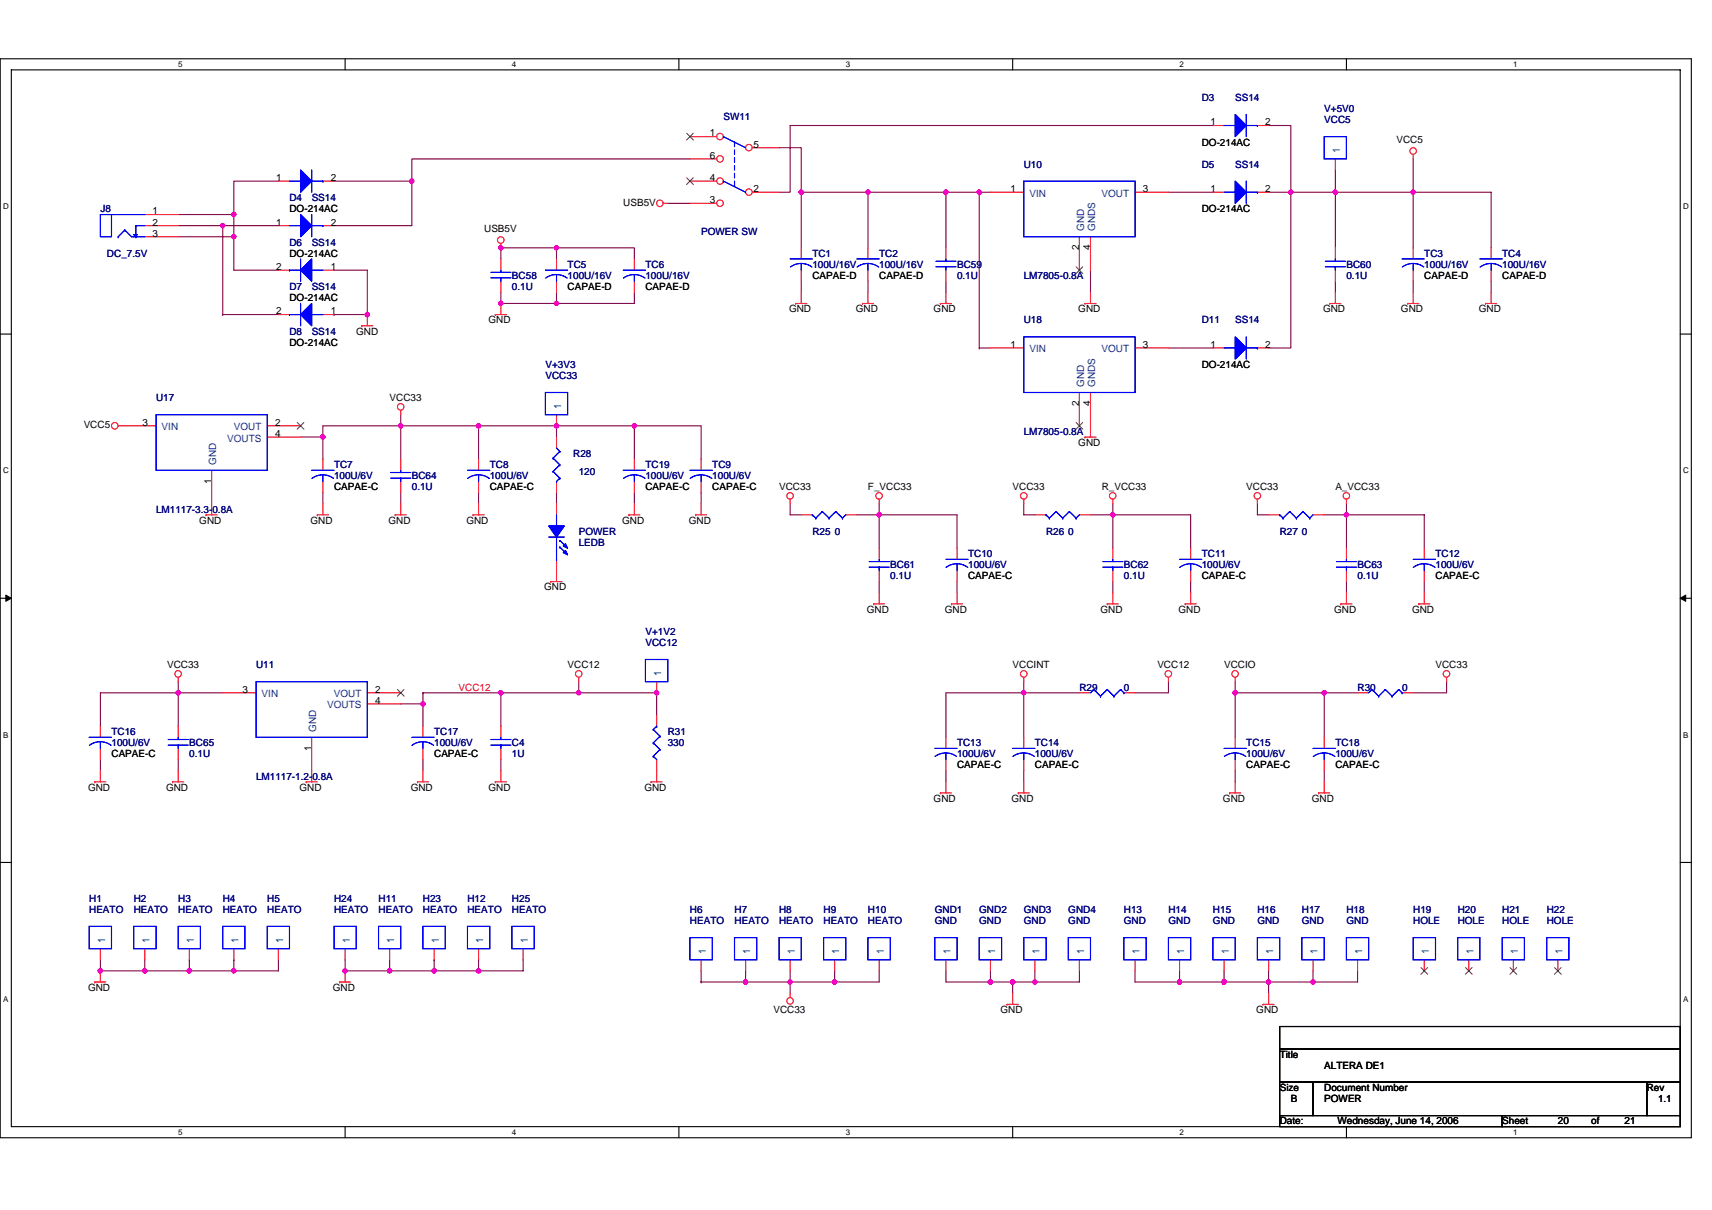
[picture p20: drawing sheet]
<svg xmlns="http://www.w3.org/2000/svg" width="297mm" height="210mm" viewBox="0 0 297 210" stroke-linecap="round" stroke-linejoin="round" font-family="sans-serif">
<defs><g id="words">
<g font-size="1.7" fill="#000080">
<text x="208.5" y="17.5">D3</text>
<text x="214.3" y="17.5">SS14</text>
<text x="125.5" y="20.8">SW11</text>
<text x="229.8" y="19.5">V+5V0</text>
<text x="229.8" y="21.4">VCC5</text>
<text x="177.6" y="29.1">U10</text>
<text x="208.5" y="29.1">D5</text>
<text x="214.3" y="29.1">SS14</text>
<text x="50.2" y="34.9">D4</text>
<text x="54.1" y="34.9">SS14</text>
<text x="17.4" y="36.8">J8</text>
<text x="121.6" y="40.7">POWER SW</text>
<text x="18.6" y="44.6">DC_7.5V</text>
<text x="50.2" y="42.6">D6</text>
<text x="54.1" y="42.6">SS14</text>
<text x="98.5" y="46.5">TC5</text>
<text x="112" y="46.5">TC6</text>
<text x="140.9" y="44.6">TC1</text>
<text x="140.9" y="46.5">100U/16V</text>
<text x="152.5" y="44.6">TC2</text>
<text x="152.5" y="46.5">100U/16V</text>
<text x="166" y="46.5">BC59</text>
<text x="233.6" y="46.5">BC60</text>
<text x="247.1" y="44.6">TC3</text>
<text x="247.1" y="46.5">100U/16V</text>
<text x="260.6" y="44.6">TC4</text>
<text x="260.6" y="46.5">100U/16V</text>
<text x="50.2" y="50.4">D7</text>
<text x="54.1" y="50.4">SS14</text>
<text x="88.8" y="48.4">BC58</text>
<text x="88.8" y="50.4">0.1U</text>
<text x="98.5" y="48.4">100U/16V</text>
<text x="112" y="48.4">100U/16V</text>
<text x="166" y="48.4">0.1U</text>
<text x="177.6" y="48.4">LM7805-0.8A</text>
<text x="233.6" y="48.4">0.1U</text>
<text x="50.2" y="58.1">D8</text>
<text x="54.1" y="58.1">SS14</text>
<text x="177.6" y="56.1">U18</text>
<text x="208.5" y="56.1">D11</text>
<text x="214.3" y="56.1">SS14</text>
<text x="94.6" y="63.9">V+3V3</text>
<text x="94.6" y="65.8">VCC33</text>
<text x="27.1" y="69.7">U17</text>
<text x="177.6" y="75.4">LM7805-0.8A</text>
<text x="58" y="81.2">TC7</text>
<text x="58" y="83.2">100U/6V</text>
<text x="71.5" y="83.2">BC64</text>
<text x="85" y="81.2">TC8</text>
<text x="85" y="83.2">100U/6V</text>
<text x="99.5" y="79.3">R28</text>
<text x="100.4" y="82.4">120</text>
<text x="112" y="81.2">TC19</text>
<text x="112" y="83.2">100U/6V</text>
<text x="123.6" y="81.2">TC9</text>
<text x="123.6" y="83.2">100U/6V</text>
<text x="27.1" y="89">LM1117-3.3-0.8A</text>
<text x="71.5" y="85.1">0.1U</text>
<text x="100.4" y="92.8">POWER</text>
<text x="100.4" y="94.7">LEDB</text>
<text x="140.9" y="92.8">R25 0</text>
<text x="181.5" y="92.8">R26 0</text>
<text x="222" y="92.8">R27 0</text>
<text x="154.5" y="98.6">BC61</text>
<text x="154.5" y="100.5">0.1U</text>
<text x="168" y="96.7">TC10</text>
<text x="168" y="98.6">100U/6V</text>
<text x="195" y="98.6">BC62</text>
<text x="195" y="100.5">0.1U</text>
<text x="208.5" y="96.7">TC11</text>
<text x="208.5" y="98.6">100U/6V</text>
<text x="235.5" y="98.6">BC63</text>
<text x="235.5" y="100.5">0.1U</text>
<text x="249.1" y="96.7">TC12</text>
<text x="249.1" y="98.6">100U/6V</text>
<text x="112" y="110.2">V+1V2</text>
<text x="112" y="112.1">VCC12</text>
<text x="44.4" y="116">U11</text>
<text x="187.3" y="119.8">R29</text>
<text x="195" y="119.8">0</text>
<text x="235.5" y="119.8">R30</text>
<text x="243.3" y="119.8">0</text>
<text x="19.3" y="127.6">TC16</text>
<text x="19.3" y="129.5">100U/6V</text>
<text x="32.8" y="129.5">BC65</text>
<text x="32.8" y="131.4">0.1U</text>
<text x="75.3" y="127.6">TC17</text>
<text x="75.3" y="129.5">100U/6V</text>
<text x="88.8" y="129.5">C4</text>
<text x="88.8" y="131.4">1U</text>
<text x="115.9" y="127.6">R31</text>
<text x="115.9" y="129.5">330</text>
<text x="166" y="129.5">TC13</text>
<text x="166" y="131.4">100U/6V</text>
<text x="179.6" y="129.5">TC14</text>
<text x="179.6" y="131.4">100U/6V</text>
<text x="216.2" y="129.5">TC15</text>
<text x="216.2" y="131.4">100U/6V</text>
<text x="231.7" y="129.5">TC18</text>
<text x="231.7" y="131.4">100U/6V</text>
<text x="44.4" y="135.3">LM1117-1.2-0.8A</text>
<text x="15.5" y="156.5">H1</text>
<text x="15.5" y="158.5">HEATO</text>
<text x="23.2" y="156.5">H2</text>
<text x="23.2" y="158.5">HEATO</text>
<text x="30.9" y="156.5">H3</text>
<text x="30.9" y="158.5">HEATO</text>
<text x="38.6" y="156.5">H4</text>
<text x="38.6" y="158.5">HEATO</text>
<text x="46.4" y="156.5">H5</text>
<text x="46.4" y="158.5">HEATO</text>
<text x="58" y="156.5">H24</text>
<text x="58" y="158.5">HEATO</text>
<text x="65.7" y="156.5">H11</text>
<text x="65.7" y="158.5">HEATO</text>
<text x="73.4" y="156.5">H23</text>
<text x="73.4" y="158.5">HEATO</text>
<text x="81.1" y="156.5">H12</text>
<text x="81.1" y="158.5">HEATO</text>
<text x="88.8" y="156.5">H25</text>
<text x="88.8" y="158.5">HEATO</text>
<text x="119.7" y="158.5">H6</text>
<text x="119.7" y="160.4">HEATO</text>
<text x="127.4" y="158.5">H7</text>
<text x="127.4" y="160.4">HEATO</text>
<text x="135.2" y="158.5">H8</text>
<text x="135.2" y="160.4">HEATO</text>
<text x="142.9" y="158.5">H9</text>
<text x="142.9" y="160.4">HEATO</text>
<text x="150.6" y="158.5">H10</text>
<text x="150.6" y="160.4">HEATO</text>
<text x="162.2" y="158.5">GND1</text>
<text x="162.2" y="160.4">GND</text>
<text x="169.9" y="158.5">GND2</text>
<text x="169.9" y="160.4">GND</text>
<text x="177.6" y="158.5">GND3</text>
<text x="177.6" y="160.4">GND</text>
<text x="185.4" y="158.5">GND4</text>
<text x="185.4" y="160.4">GND</text>
<text x="195" y="158.5">H13</text>
<text x="195" y="160.4">GND</text>
<text x="202.7" y="158.5">H14</text>
<text x="202.7" y="160.4">GND</text>
<text x="210.5" y="158.5">H15</text>
<text x="210.5" y="160.4">GND</text>
<text x="218.2" y="158.5">H16</text>
<text x="218.2" y="160.4">GND</text>
<text x="225.9" y="158.5">H17</text>
<text x="225.9" y="160.4">GND</text>
<text x="233.6" y="158.5">H18</text>
<text x="233.6" y="160.4">GND</text>
<text x="245.2" y="158.5">H19</text>
<text x="245.2" y="160.4">HOLE</text>
<text x="252.9" y="158.5">H20</text>
<text x="252.9" y="160.4">HOLE</text>
<text x="260.6" y="158.5">H21</text>
<text x="260.6" y="160.4">HOLE</text>
<text x="268.4" y="158.5">H22</text>
<text x="268.4" y="160.4">HOLE</text>
</g>
<g font-size="1.7">
<text x="123.2" y="23.7">1</text>
<text x="210.1" y="21.8">1</text>
<text x="219.5" y="21.8">2</text>
<text x="123.2" y="27.6">6</text>
<text x="130.7" y="25.6">5</text>
<text x="208.5" y="25.3">DO-214AC</text>
<text x="242.3" y="24.9">VCC5</text>
<text x="47.9" y="31.4">1</text>
<text x="57.4" y="31.4">2</text>
<text x="108.1" y="35.7">USB5V</text>
<text x="123.2" y="31.4">4</text>
<text x="123.2" y="35.3">3</text>
<text x="130.7" y="33.3">2</text>
<text x="175.3" y="33.3">1</text>
<text x="198.3" y="33.3">3</text>
<text x="210.1" y="33.3">1</text>
<text x="219.5" y="33.3">2</text>
<text x="26.5" y="37.2">1</text>
<text x="26.5" y="41.1">3</text>
<text x="26.5" y="39.1">2</text>
<text x="47.9" y="39.1">1</text>
<text x="50.2" y="36.8">DO-214AC</text>
<text x="57.4" y="39.1">2</text>
<text x="84" y="40.3">USB5V</text>
<text x="208.5" y="36.8">DO-214AC</text>
<text x="47.9" y="46.9">2</text>
<text x="50.2" y="44.6">DO-214AC</text>
<text x="57.4" y="46.9">1</text>
<text x="187.3" y="43.4" transform="rotate(-90 187.3 43.4)">2</text>
<text x="189.2" y="43.4" transform="rotate(-90 189.2 43.4)">4</text>
<text x="50.2" y="52.3">DO-214AC</text>
<text x="98.5" y="50.4">CAPAE-D</text>
<text x="112" y="50.4">CAPAE-D</text>
<text x="140.9" y="48.4">CAPAE-D</text>
<text x="152.5" y="48.4">CAPAE-D</text>
<text x="247.1" y="48.4">CAPAE-D</text>
<text x="260.6" y="48.4">CAPAE-D</text>
<text x="47.9" y="54.6">2</text>
<text x="57.4" y="54.6">1</text>
<text x="61.8" y="58.1">GND</text>
<text x="84.8" y="56.1">GND</text>
<text x="136.9" y="54.2">GND</text>
<text x="148.5" y="54.2">GND</text>
<text x="162" y="54.2">GND</text>
<text x="187.1" y="54.2">GND</text>
<text x="229.5" y="54.2">GND</text>
<text x="243.1" y="54.2">GND</text>
<text x="256.6" y="54.2">GND</text>
<text x="50.2" y="60">DO-214AC</text>
<text x="175.3" y="60.4">1</text>
<text x="198.3" y="60.4">3</text>
<text x="208.5" y="63.9">DO-214AC</text>
<text x="210.1" y="60.4">1</text>
<text x="219.5" y="60.4">2</text>
<text x="67.6" y="69.7">VCC33</text>
<text x="187.3" y="70.4" transform="rotate(-90 187.3 70.4)">2</text>
<text x="189.2" y="70.4" transform="rotate(-90 189.2 70.4)">4</text>
<text x="14.5" y="74.3">VCC5</text>
<text x="24.7" y="73.9">3</text>
<text x="47.7" y="75.8">4</text>
<text x="47.7" y="73.9">2</text>
<text x="187.1" y="77.4">GND</text>
<text x="36.7" y="83.9" transform="rotate(-90 36.7 83.9)">1</text>
<text x="58" y="85.1">CAPAE-C</text>
<text x="85" y="85.1">CAPAE-C</text>
<text x="112" y="85.1">CAPAE-C</text>
<text x="123.6" y="85.1">CAPAE-C</text>
<text x="135.2" y="85.1">VCC33</text>
<text x="150.6" y="85.1">F_VCC33</text>
<text x="175.7" y="85.1">VCC33</text>
<text x="191.2" y="85.1">R_VCC33</text>
<text x="216.2" y="85.1">VCC33</text>
<text x="231.7" y="85.1">A_VCC33</text>
<text x="34.6" y="90.9">GND</text>
<text x="53.9" y="90.9">GND</text>
<text x="67.4" y="90.9">GND</text>
<text x="80.9" y="90.9">GND</text>
<text x="107.9" y="90.9">GND</text>
<text x="119.5" y="90.9">GND</text>
<text x="168" y="100.5">CAPAE-C</text>
<text x="208.5" y="100.5">CAPAE-C</text>
<text x="249.1" y="100.5">CAPAE-C</text>
<text x="94.4" y="102.5">GND</text>
<text x="150.4" y="106.3">GND</text>
<text x="163.9" y="106.3">GND</text>
<text x="190.9" y="106.3">GND</text>
<text x="204.5" y="106.3">GND</text>
<text x="231.5" y="106.3">GND</text>
<text x="245" y="106.3">GND</text>
<text x="29" y="116">VCC33</text>
<text x="98.5" y="116">VCC12</text>
<text x="175.7" y="116">VCCINT</text>
<text x="200.8" y="116">VCC12</text>
<text x="212.4" y="116">VCCIO</text>
<text x="249.1" y="116">VCC33</text>
<text x="42.1" y="120.2">3</text>
<text x="65.1" y="122.1">4</text>
<text x="65.1" y="120.2">2</text>
<text x="19.3" y="131.4">CAPAE-C</text>
<text x="54.1" y="130.3" transform="rotate(-90 54.1 130.3)">1</text>
<text x="75.3" y="131.4">CAPAE-C</text>
<text x="15.3" y="137.2">GND</text>
<text x="28.8" y="137.2">GND</text>
<text x="52" y="137.2">GND</text>
<text x="71.3" y="137.2">GND</text>
<text x="84.8" y="137.2">GND</text>
<text x="111.8" y="137.2">GND</text>
<text x="166" y="133.4">CAPAE-C</text>
<text x="179.6" y="133.4">CAPAE-C</text>
<text x="216.2" y="133.4">CAPAE-C</text>
<text x="231.7" y="133.4">CAPAE-C</text>
<text x="162" y="139.1">GND</text>
<text x="175.5" y="139.1">GND</text>
<text x="212.2" y="139.1">GND</text>
<text x="227.6" y="139.1">GND</text>
<text x="15.3" y="172">GND</text>
<text x="57.8" y="172">GND</text>
<text x="134.2" y="175.8">VCC33</text>
<text x="173.6" y="175.8">GND</text>
<text x="218" y="175.8">GND</text>
<text x="222" y="183.6">Title</text>
<text x="229.8" y="185.5">ALTERA DE1</text>
<text x="222" y="189.3">Size</text>
<text x="224" y="191.3">B</text>
<text x="229.8" y="189.3">Document Number</text>
<text x="229.8" y="191.3">POWER</text>
<text x="285.7" y="189.3">Rev</text>
<text x="287.7" y="191.3">1.1</text>
<text x="222" y="195.1">Date:</text>
<text x="232.1" y="195.1">Wednesday, June 14, 2006</text>
<text x="260.6" y="195.1">Sheet</text>
<text x="270.3" y="195.1">20</text>
<text x="276.1" y="195.1">of</text>
<text x="281.9" y="195.1">21</text>
</g>
<g font-size="1.7" fill="#004080">
<text x="232.5" y="26.6" transform="rotate(-90 232.5 26.6)">1</text>
<text x="178.6" y="34.1">VIN</text>
<text x="191.1" y="34.1">VOUT</text>
<text x="188.1" y="40.1" transform="rotate(-90 188.1 40.1)">GND</text>
<text x="190" y="40.1" transform="rotate(-90 190 40.1)">GNDS</text>
<text x="178.6" y="61.2">VIN</text>
<text x="191.1" y="61.2">VOUT</text>
<text x="97.4" y="71" transform="rotate(-90 97.4 71)">1</text>
<text x="188.1" y="67.1" transform="rotate(-90 188.1 67.1)">GND</text>
<text x="190" y="67.1" transform="rotate(-90 190 67.1)">GNDS</text>
<text x="28" y="74.7">VIN</text>
<text x="39.4" y="76.6">VOUTS</text>
<text x="40.6" y="74.7">VOUT</text>
<text x="37.5" y="80.6" transform="rotate(-90 37.5 80.6)">GND</text>
<text x="114.7" y="117.3" transform="rotate(-90 114.7 117.3)">1</text>
<text x="45.4" y="121">VIN</text>
<text x="56.8" y="122.9">VOUTS</text>
<text x="57.9" y="121">VOUT</text>
<text x="54.9" y="127" transform="rotate(-90 54.9 127)">GND</text>
<text x="18.2" y="163.7" transform="rotate(-90 18.2 163.7)">1</text>
<text x="25.9" y="163.7" transform="rotate(-90 25.9 163.7)">1</text>
<text x="33.7" y="163.7" transform="rotate(-90 33.7 163.7)">1</text>
<text x="41.4" y="163.7" transform="rotate(-90 41.4 163.7)">1</text>
<text x="49.1" y="163.7" transform="rotate(-90 49.1 163.7)">1</text>
<text x="60.7" y="163.7" transform="rotate(-90 60.7 163.7)">1</text>
<text x="68.4" y="163.7" transform="rotate(-90 68.4 163.7)">1</text>
<text x="76.1" y="163.7" transform="rotate(-90 76.1 163.7)">1</text>
<text x="83.8" y="163.7" transform="rotate(-90 83.8 163.7)">1</text>
<text x="91.6" y="163.7" transform="rotate(-90 91.6 163.7)">1</text>
<text x="122.4" y="165.6" transform="rotate(-90 122.4 165.6)">1</text>
<text x="130.2" y="165.6" transform="rotate(-90 130.2 165.6)">1</text>
<text x="137.9" y="165.6" transform="rotate(-90 137.9 165.6)">1</text>
<text x="145.6" y="165.6" transform="rotate(-90 145.6 165.6)">1</text>
<text x="153.3" y="165.6" transform="rotate(-90 153.3 165.6)">1</text>
<text x="164.9" y="165.6" transform="rotate(-90 164.9 165.6)">1</text>
<text x="172.7" y="165.6" transform="rotate(-90 172.7 165.6)">1</text>
<text x="180.4" y="165.6" transform="rotate(-90 180.4 165.6)">1</text>
<text x="188.1" y="165.6" transform="rotate(-90 188.1 165.6)">1</text>
<text x="197.7" y="165.6" transform="rotate(-90 197.7 165.6)">1</text>
<text x="205.5" y="165.6" transform="rotate(-90 205.5 165.6)">1</text>
<text x="213.2" y="165.6" transform="rotate(-90 213.2 165.6)">1</text>
<text x="220.9" y="165.6" transform="rotate(-90 220.9 165.6)">1</text>
<text x="228.6" y="165.6" transform="rotate(-90 228.6 165.6)">1</text>
<text x="236.3" y="165.6" transform="rotate(-90 236.3 165.6)">1</text>
<text x="247.9" y="165.6" transform="rotate(-90 247.9 165.6)">1</text>
<text x="255.6" y="165.6" transform="rotate(-90 255.6 165.6)">1</text>
<text x="263.4" y="165.6" transform="rotate(-90 263.4 165.6)">1</text>
<text x="271.1" y="165.6" transform="rotate(-90 271.1 165.6)">1</text>
</g>
<text font-size="1.7" fill="#f00" x="79.6" y="119.8">VCC12</text>
<g font-size="1.4">
<text x="30.9" y="11.7">5</text>
<text x="88.8" y="11.7">4</text>
<text x="146.7" y="11.7">3</text>
<text x="204.7" y="11.7">2</text>
<text x="262.6" y="11.7">1</text>
<text x=".5" y="36.3">D</text>
<text x="292" y="36.3">D</text>
<text x=".5" y="82.1">C</text>
<text x="292" y="82.1">C</text>
<text x=".5" y="128">B</text>
<text x="292" y="128">B</text>
<text x=".5" y="173.8">A</text>
<text x="292" y="173.8">A</text>
<text x="30.9" y="197">5</text>
<text x="88.8" y="197">4</text>
<text x="146.7" y="197">3</text>
<text x="204.7" y="197">2</text>
<text x="262.6" y="197">1</text>
</g>
</g></defs>
<path d="M0 10.2h293.5v187.2h-293.5zM2 12.1h289.5v183.4h-289.5z" fill="none" stroke="#000" stroke-width=".19"/>
<g fill="#fff">
<path d="M30.9 10.4h.8v1.6h-.8z"/>
<path d="M30.9 195.7h.8v1.6h-.8z"/>
</g>
<path d="M59.9 10.2v1.9M59.9 195.5v1.9" fill="none" stroke="#000" stroke-width=".19"/>
<g fill="#fff">
<path d="M88.8 10.4h.8v1.6h-.8z"/>
<path d="M88.8 195.7h.8v1.6h-.8z"/>
</g>
<path d="M117.8 10.2v1.9M117.8 195.5v1.9" fill="none" stroke="#000" stroke-width=".19"/>
<g fill="#fff">
<path d="M146.7 10.4h.8v1.6h-.8z"/>
<path d="M146.7 195.7h.8v1.6h-.8z"/>
</g>
<path d="M175.7 10.2v1.9M175.7 195.5v1.9" fill="none" stroke="#000" stroke-width=".19"/>
<g fill="#fff">
<path d="M204.7 10.4h.7v1.6h-.7z"/>
<path d="M204.7 195.7h.7v1.6h-.7z"/>
</g>
<path d="M233.6 10.2v1.9M233.6 195.5v1.9" fill="none" stroke="#000" stroke-width=".19"/>
<g fill="#fff">
<path d="M262.6 10.4h.7v1.6h-.7z"/>
<path d="M262.6 195.7h.7v1.6h-.7z"/>
<path d="M.5 35.1h1v1.5h-1z"/>
<path d="M292 35.1h1v1.5h-1z"/>
<path d="M.5 80.9h1v1.5h-1z"/>
<path d="M292 80.9h1v1.5h-1z"/>
</g>
<path d="M0 58h2M291.5 58h2" fill="none" stroke="#000" stroke-width=".19"/>
<g fill="#fff">
<path d="M.5 126.7h.9v1.6h-.9z"/>
<path d="M292 126.7h.9v1.6h-.9z"/>
</g>
<path d="M0 103.8h2M291.5 103.8h2" fill="none" stroke="#000" stroke-width=".19"/>
<path d="M1 103.3l1 .5-1 .6zM291.5 103.8l1-.5v1.1z" fill="#000" stroke="#000" stroke-width=".17"/>
<g fill="#fff">
<path d="M.5 172.6h.9v1.5h-.9z"/>
<path d="M292 172.6h.9v1.5h-.9z"/>
</g>
<path d="M0 149.7h2M291.5 149.7h2M222 178.1h69.5v3.9h-69.5zM222 182h69.5v5.8h-69.5zM222 187.8h5.8v5.8h-5.8zM222 193.6h38.6v1.9h-38.6zM227.8 187.8h57.9v5.8h-57.9zM260.6 193.6h30.9v1.9h-30.9zM285.7 187.8h5.8v5.8h-5.8z" fill="none" stroke="#000" stroke-width=".19"/>
<g fill="none" stroke="#800040" stroke-width=".19">
<path d="M30.9 39.2h7.7M30.9 37.2h9.7v3.9M38.6 39.2h9.7M38.6 39.2v15.4M40.6 37.2h.1M48.3 31.4h-7.7v5.8M58 31.4h13.5M71.5 31.4h.1M71.5 31.4v7.8h-13.5M115.9 35.3h3.8M119.7 27.6h-48.2v3.8M135.2 25.6h3.8v7.8"/>
<path d="M139 33.4v9.6M139 33.4h.1M139 33.4h11.6M150.6 33.4h.1M150.6 33.4h13.5M150.6 33.4v9.6M164.1 33.4h.1M164.1 33.4h5.8M164.1 33.4v9.6M169.9 33.4h1.9M169.9 33.4v27M202.7 33.4h7.8"/>
<path d="M210.5 21.8h-73.4v11.6h-1.9M220.1 21.8h3.9v11.6M220.1 33.4h3.9M224 33.4h7.7M224 33.4h.1M224 33.4v27h-3.9M231.7 33.4v9.6M231.7 29.5v3.9M231.7 33.4h.1M231.7 33.4h13.5M245.2 33.4v9.6M245.2 33.4h13.5v9.6"/>
<path d="M245.2 27.6v5.8M30.9 41.1h9.7v5.8h7.7M38.6 54.6h.1M38.6 54.6h9.7M40.6 41.1h.1M58 46.9h5.7v7.7h-5.7M58 54.6h.1M86.9 50.7v2M86.9 52.7h.1M96.6 43h-9.7v1.9M96.6 43h.1M96.6 43v1.9"/>
<path d="M96.6 43h13.5v1.9M96.6 52.7h.1M96.6 50.7v2h-9.7M110.1 50.7v2h-13.5M139 48.8v1.9M150.6 48.8v1.9M164.1 48.8v1.9M189.2 46.9v3.8M231.7 48.8v1.9M245.2 48.8v1.9M258.7 48.8v1.9M52.2 75.8h3.8"/>
<path d="M56 75.8v3.9M56 75.8h.1M69.5 73.9h-13.5v1.9M69.5 72v1.9M69.5 73.9h.1M69.5 73.9v5.8M69.5 73.9h27.1M83 73.9v5.8M83 73.9h.1M96.6 73.9v1.9M96.6 73.9h13.5v5.8M110.1 73.9h.1"/>
<path d="M110.1 73.9h11.5v5.8M169.9 60.4h.1M169.9 60.4h1.9M202.7 60.4h7.8M56 85.5v1.9M69.5 85.5v1.9M83 85.5v1.9M96.6 85.5v1.9M110.1 85.5v1.9M121.6 85.5v1.9M137.1 87.4v1.9h1.9M148.7 89.3h3.8"/>
<path d="M152.5 89.3h.1M152.5 89.3h13.5v5.8M152.5 89.3v5.8M152.5 87.4v1.9M177.6 87.4v1.9h2M189.2 89.3h3.9M193.1 89.3v5.8M193.1 89.3h13.5v5.8M193.1 89.3h.1M193.1 87.4v1.9M218.2 87.4v1.9h1.9M229.8 89.3h3.8"/>
<path d="M233.6 89.3v5.8M233.6 89.3h13.5v5.8M233.6 89.3h.1M233.6 87.4v1.9M30.9 118.3v1.9M100.4 118.3v1.9M152.5 100.9v1.9M166 100.9v1.9M177.6 118.3v1.9M193.1 100.9v1.9M202.7 118.3v1.9h-5.8M206.6 100.9v1.9"/>
<path d="M214.3 118.3v1.9M233.6 100.9v1.9M247.1 100.9v1.9M251 118.3v1.9h-5.8M17.4 131.8v2M30.9 120.2h-13.5v5.8M30.9 131.8v2M30.9 120.2v5.8M30.9 120.2h.1M30.9 120.2h7.7M69.5 122.2h3.9M73.4 120.2h.1"/>
<path d="M73.4 131.8v2M73.4 122.2v3.8M73.4 122.2h.1M73.4 120.2v2M73.4 120.2h13.5M86.9 120.2h.1M86.9 120.2h13.5M86.9 131.8v2M86.9 120.2v5.8M100.4 120.2h.1M100.4 120.2h13.5v3.9M164.1 133.8v1.9"/>
<path d="M177.6 120.2h-13.5v7.8M177.6 120.2v7.8M177.6 133.8v1.9M177.6 120.2h.1M177.6 120.2h9.7M214.3 120.2v7.8M214.3 133.8v1.9M214.3 120.2h15.5v7.8M214.3 120.2h.1M229.8 120.2h.1M229.8 133.8v1.9M229.8 120.2h5.7"/>
<path d="M17.4 166.6v1.9M17.4 168.5h.1M17.4 168.5h7.7M25.1 166.6v1.9M25.1 168.5h7.7M32.8 166.6h.1M32.8 168.5h7.8M32.8 166.6v1.9M40.6 166.6h.1M40.6 166.6v1.9M48.3 166.6v1.9h-7.7M59.9 166.6v1.9"/>
<path d="M59.9 168.5h.1M59.9 168.5h7.7M67.6 166.6v1.9h7.7M75.3 166.6v1.9h7.7M75.3 166.6h.1M83 166.6h.1M83 168.5h.1M83 166.6v1.9M90.8 166.6v1.9h-7.8M121.6 168.5v1.9M121.6 170.4h.1M121.6 170.4h7.8"/>
<path d="M129.4 168.5v1.9M129.4 170.4h7.7M137.1 170.4v2M137.1 168.5v1.9M137.1 170.4h.1M144.8 170.4h.1M144.8 168.5v1.9M152.5 168.5v1.9h-15.4M164.1 168.5v1.9h7.7M171.8 170.4h.1M171.8 168.5v1.9M175.7 170.4h.1"/>
<path d="M175.7 170.4v2M179.6 168.5v1.9M179.6 170.4h.1M187.3 168.5v1.9h-15.5M196.9 168.5v1.9h7.8M204.7 168.5v1.9M204.7 170.4h.1M204.7 170.4h15.4M212.4 168.5v1.9M212.4 170.4h.1M220.1 168.5v1.9M220.1 170.4h7.7"/>
<path d="M220.1 170.4v2M227.8 168.5v1.9M227.8 170.4h.1M235.5 168.5v1.9h-7.7"/>
</g>
<g fill="#f0f" stroke="#f0f" stroke-width=".19">
<circle cx="152.5" cy="89.3" r=".38"/>
<circle cx="193.1" cy="89.3" r=".38"/>
<circle cx="233.6" cy="89.3" r=".38"/>
<circle cx="25.1" cy="168.5" r=".38"/>
<circle cx="17.4" cy="168.5" r=".38"/>
<circle cx="32.8" cy="168.5" r=".38"/>
<circle cx="40.6" cy="168.5" r=".38"/>
<circle cx="129.3" cy="170.4" r=".38"/>
<circle cx="175.7" cy="170.4" r=".38"/>
<circle cx="144.8" cy="170.4" r=".38"/>
<circle cx="171.8" cy="170.4" r=".38"/>
<circle cx="179.6" cy="170.4" r=".38"/>
<circle cx="150.6" cy="33.3" r=".38"/>
<circle cx="229.7" cy="120.2" r=".38"/>
<circle cx="71.4" cy="31.4" r=".38"/>
<circle cx="212.4" cy="170.4" r=".38"/>
<circle cx="204.6" cy="170.4" r=".38"/>
<circle cx="164.1" cy="33.3" r=".38"/>
<circle cx="113.9" cy="120.2" r=".38"/>
<circle cx="100.4" cy="120.2" r=".38"/>
<circle cx="214.3" cy="120.2" r=".37"/>
<circle cx="177.6" cy="120.2" r=".38"/>
<circle cx="110" cy="73.9" r=".38"/>
<circle cx="139" cy="33.3" r=".38"/>
<circle cx="38.6" cy="39.1" r=".38"/>
<circle cx="40.6" cy="37.2" r=".38"/>
<circle cx="40.6" cy="41.1" r=".38"/>
<circle cx="63.7" cy="54.6" r=".38"/>
<circle cx="227.8" cy="170.4" r=".38"/>
<circle cx="86.9" cy="120.2" r=".38"/>
<circle cx="30.9" cy="120.2" r=".38"/>
<circle cx="220.1" cy="170.4" r=".38"/>
<circle cx="69.5" cy="73.9" r=".38"/>
<circle cx="96.5" cy="73.9" r=".38"/>
<circle cx="83" cy="73.9" r=".38"/>
<circle cx="86.9" cy="43" r=".38"/>
<circle cx="96.5" cy="43" r=".38"/>
<circle cx="245.2" cy="33.3" r=".38"/>
<circle cx="231.7" cy="33.3" r=".38"/>
<circle cx="96.5" cy="52.6" r=".38"/>
<circle cx="86.9" cy="52.6" r=".38"/>
<circle cx="223.9" cy="33.3" r=".38"/>
<circle cx="56" cy="75.8" r=".38"/>
<circle cx="73.4" cy="122.2" r=".38"/>
<circle cx="137.1" cy="170.4" r=".38"/>
<circle cx="169.9" cy="33.3" r=".38"/>
<circle cx="83" cy="168.5" r=".38"/>
<circle cx="75.3" cy="168.5" r=".38"/>
<circle cx="67.6" cy="168.5" r=".38"/>
<circle cx="59.9" cy="168.5" r=".38"/>
</g>
<g fill="none" stroke="#f00" stroke-width=".19">
<path d="M25.1 37.2h5.8M25.1 39.2h5.8M48.3 39.2h1.9M56 39.2h2M115.1 35.3h.8M245.2 26.8v.8M25.1 41.1h5.8M48.3 54.6h1.9M56 54.6h2M62.8 56.5h.1M62.8 56.5h1.9M63.7 54.6v1.9"/>
<path d="M85.9 54.6h.1M85.9 54.6h2M86.9 52.7v1.9M86.9 42.2v.8M96.6 44.9v2M96.6 48.8v1.9M110.1 44.9v2M110.1 48.8v1.9M138.1 52.7h.1M138.1 52.7h1.9M139 50.7v2M149.6 52.7h.1"/>
<path d="M149.6 52.7h2M150.6 50.7v2M163.1 52.7h.1M163.1 52.7h2M164.1 50.7v2M188.3 52.7h.1M188.3 52.7h1.9M189.2 50.7v2M230.7 52.7h.1M230.7 52.7h1.9M231.7 50.7v2M244.2 52.7h.1"/>
<path d="M244.2 52.7h2M245.2 50.7v2M245.2 43v1.9M245.2 46.9v1.9M257.7 52.7h.1M257.7 52.7h2M258.7 50.7v2M258.7 43v1.9M258.7 46.9v1.9M20.5 73.9h.8M69.5 71.2v.8M96.6 75.8v2"/>
<path d="M110.1 79.7v1.9M188.3 75.8h.1M188.3 75.8h1.9M189.2 73.9v1.9M35.7 89.3h.1M35.7 89.3h2M36.7 87.4v1.9M55.1 89.3h.1M55.1 89.3h1.9M56 87.4v1.9M68.6 89.3h.1M68.6 89.3h1.9"/>
<path d="M69.5 87.4v1.9M82.1 89.3h.1M82.1 89.3h1.9M83 87.4v1.9M96.6 97.1v3.8M96.6 83.5v2M96.6 87.4v1.9M109.1 89.3h.1M109.1 89.3h1.9M110.1 87.4v1.9M110.1 83.5v2M120.7 89.3h.1"/>
<path d="M120.7 89.3h1.9M121.6 87.4v1.9M137.1 86.6v.8M152.5 86.6v.8M177.6 86.6v.8M179.6 89.3h1.9M187.3 89.3h1.9M193.1 86.6v.8M218.2 86.6v.8M220.1 89.3h1.9M227.8 89.3h2M233.6 86.6v.8"/>
<path d="M233.6 95.1v2M233.6 99v1.9M30.9 117.5v.8M95.6 100.9h.1M95.6 100.9h1.9M100.4 117.5v.8M151.6 104.8h.1M151.6 104.8h1.9M152.5 102.8v2M165.1 104.8h.1M165.1 104.8h1.9M166 102.8v2"/>
<path d="M177.6 117.5v.8M192.1 104.8h.1M192.1 104.8h1.9M193.1 102.8v2M202.7 117.5v.8M205.6 104.8h.1M205.6 104.8h2M206.6 102.8v2M214.3 117.5v.8M232.6 104.8h.1M232.6 104.8h2M233.6 102.8v2"/>
<path d="M246.2 104.8h.1M246.2 104.8h1.9M247.1 102.8v2M251 117.5v.8M16.4 135.7h.1M16.4 135.7h2M17.4 133.8v1.9M29.9 135.7h.1M29.9 135.7h2M30.9 133.8v1.9M38.6 120.2h5.8M53.1 135.7h.1"/>
<path d="M53.1 135.7h2M54.1 128v7.7M63.7 120.2h5.8M63.7 122.2h5.8M72.4 135.7h.1M72.4 135.7h2M73.4 133.8v1.9M85.9 135.7h.1M85.9 135.7h2M86.9 133.8v1.9M113 135.7h.1M113 135.7h1.9"/>
<path d="M113.9 133.8v1.9M163.1 137.6h.1M163.1 137.6h2M164.1 135.7v1.9M176.7 137.6h.1M176.7 137.6h1.9M177.6 135.7v1.9M177.6 128v1.9M177.6 131.8v2M213.3 137.6h.1M213.3 137.6h2M214.3 135.7v1.9"/>
<path d="M228.8 137.6h.1M228.8 137.6h1.9M229.8 135.7v1.9M16.4 170.4h.1M16.4 170.4h2M17.4 168.5v1.9M32.8 164.6v2M48.3 164.6v2M58.9 170.4h.1M58.9 170.4h2M59.9 168.5v1.9M59.9 164.6v2"/>
<path d="M83 164.6v2M137.1 172.4v.7M144.8 166.6v1.9M164.1 166.6v1.9M174.7 174.3h.1M174.7 174.3h2M175.7 172.4v1.9M179.6 166.6v1.9M219.1 174.3h.1M219.1 174.3h2M220.1 172.4v1.9M235.5 166.6v1.9"/>
<circle cx="114.5" cy="35.3" r=".57"/>
<circle cx="245.2" cy="26.2" r=".57"/>
<circle cx="86.9" cy="41.7" r=".57"/>
<circle cx="19.9" cy="73.9" r=".57"/>
<circle cx="69.5" cy="70.6" r=".57"/>
<circle cx="137.1" cy="86.1" r=".57"/>
<circle cx="152.5" cy="86.1" r=".57"/>
<circle cx="177.6" cy="86.1" r=".57"/>
<circle cx="193.1" cy="86.1" r=".57"/>
<circle cx="218.2" cy="86.1" r=".57"/>
<circle cx="233.6" cy="86.1" r=".57"/>
<circle cx="30.9" cy="116.9" r=".57"/>
<circle cx="100.4" cy="116.9" r=".57"/>
<circle cx="177.6" cy="116.9" r=".57"/>
<circle cx="202.7" cy="116.9" r=".57"/>
<circle cx="214.3" cy="116.9" r=".57"/>
<circle cx="251" cy="116.9" r=".57"/>
<circle cx="137.1" cy="173.7" r=".57"/>
</g>
<g fill="none" stroke="#00f" stroke-width=".19">
<path d="M17.4 37.2h1.9v3.9h-1.9zM19.3 37.2h5.8M21.7 39.9l1.1 1.2h2.3M21.7 39.9h.1M21.7 39.9l-1.2 1.2M25.1 39.2h-1.5v1.5M50.2 39.2h2M54.1 37.2v3.9M54.1 39.2h1.9M56 39.2h.1M20.5 41.1h.1M23.2 40.7h.6l-.2 .4z"/>
<path d="M23.6 41.1h.1M50.2 54.6h.1M50.2 54.6h2M52.2 52.7v3.8M54.1 54.6h1.9M94.6 46.9h3.9M96.5 47.6l1.2 .3 .7 .4M96.5 47.6l-1.1 .3-.7 .4M96.6 47.6v1.2M108.1 46.9h3.9M110 47.6l1.2 .3 .7 .4M110 47.6l-1.1 .3-.7 .4"/>
<path d="M110.1 47.6v1.2M243.3 44.9h3.8M243.3 46.3a3.1 3.1 0 0 1 3.7 0M245.2 45.7v1.2M256.8 44.9h3.8M258.7 45.7v1.2M260.6 46.3a3.1 3.1 0 0 0-3.8 .1M96 79.5h.1M96 79.5l1.1 1.2M96.6 77.8l.5 .5M97.1 78.3h.1M97.1 78.3l-1.1 1.2"/>
<path d="M95.2 93.2h2.7M96 81.8h.1M96 81.8l1.1 1.2M96.6 89.3v2M96.6 97.1h.1M96.6 83.5h.1M96.6 93.2v3.9M97.1 93.8h.1M97.1 94.9h.1M97.1 80.7h.1M97.1 83h.1M97.1 93.8l1.2 1.1"/>
<path d="M97.1 94.9l1.2 1.2M97.1 80.7l-1.1 1.1M97.1 83l-.5 .5M108.1 81.6h3.9M110 82.4l1.2 .2 .7 .4M110 82.4l-1.1 .2-.7 .4M110.1 82.4v1.1M181.5 89.3h.1M181.5 89.3l.6 .6M182.1 89.9h.1M183.2 88.8h.1M183.2 88.8l1.2 1.1"/>
<path d="M183.2 88.8l-1.1 1.1M184.4 89.9h.1M185.5 88.8h.1M185.5 88.8l1.2 1.1M185.5 88.8l-1.1 1.1M186.7 89.9h.1M187.3 89.3l-.6 .6M222 89.3h.1M222 89.3l.6 .6M222.6 89.9h.1M223.8 88.8h.1M223.8 88.8l1.1 1.1"/>
<path d="M223.8 88.8l-1.2 1.1M224.9 89.9h.1M226.1 88.8h.1M226.1 88.8l1.1 1.1M226.1 88.8l-1.2 1.1M227.2 89.9h.1M227.8 89.3l-.6 .6M231.9 98.4h3.4M231.9 97.5h3.4M233.6 97.1v.4M233.6 98.4h.1M233.6 98.4v.6"/>
<path d="M44.4 118.3h19.3v9.7h-19.3zM175.7 129.9h3.9M177.6 130.7l1.2 .2 .7 .4M177.6 130.7l-1.2 .2-.7 .4M177.6 130.7v1.1M30.9 160.8h3.9v3.8h-3.9zM46.4 160.8h3.8v3.8h-3.8zM58 160.8h3.8v3.8h-3.8zM81.1 160.8h3.9v3.8h-3.9zM142.9 162.7h3.8v3.9h-3.8zM162.2 162.7h3.8v3.9h-3.8zM177.6 162.7h3.9v3.9h-3.9z"/>
<path d="M233.6 162.7h3.9v3.9h-3.9z"/>
</g>
<g fill="#00f" stroke="#00f" stroke-width=".19">
<path d="M95.2 91.3h2.7l-1.3 1.9z" fill-rule="evenodd"/>
<path d="M97.7 95.9l.4-.4 .4 .8z" fill-rule="evenodd"/>
<path d="M97.7 94.7l.4-.3 .4 .7z" fill-rule="evenodd"/>
<path d="M95.2 91.3h2.7l-1.3 1.9z" fill-rule="evenodd"/>
<path d="M97.7 95.9l.4-.4 .4 .8z" fill-rule="evenodd"/>
<path d="M97.7 94.7l.4-.3 .4 .7z" fill-rule="evenodd"/>
<path d="M52.2 37.2l1.9 2-1.9 1.9z" fill-rule="evenodd"/>
<path d="M52.2 37.2l1.9 2-1.9 1.9z" fill-rule="evenodd"/>
<path d="M52.2 54.6l1.9-1.9v3.8z" fill-rule="evenodd"/>
<path d="M52.2 54.6l1.9-1.9v3.8z" fill-rule="evenodd"/>
</g>
<path d="M69 119.7l1.1 1.1M70.1 119.7l-1.2 1.1" fill="none" stroke="#804000" stroke-width=".17"/>
<circle cx="129.9" cy="25.6" r=".57" fill="#fff" stroke="#f00" stroke-width=".19"/>
<path d="M130.5 25.6h4.7" fill="none" stroke="#f00" stroke-width=".19"/>
<circle cx="124.9" cy="23.7" r=".57" fill="#fff" stroke="#f00" stroke-width=".19"/>
<path d="M119.7 23.7h4.7" fill="none" stroke="#f00" stroke-width=".19"/>
<path d="M119.1 23.1l1.2 1.2M120.3 23.1l-1.2 1.2" fill="none" stroke="#804000" stroke-width=".17"/>
<circle cx="124.9" cy="27.6" r=".57" fill="#fff" stroke="#f00" stroke-width=".19"/>
<path d="M119.7 27.6h4.7" fill="none" stroke="#f00" stroke-width=".19"/>
<circle cx="129.9" cy="33.3" r=".57" fill="#fff" stroke="#f00" stroke-width=".19"/>
<path d="M130.5 33.4h4.7" fill="none" stroke="#f00" stroke-width=".19"/>
<circle cx="124.9" cy="31.4" r=".57" fill="#fff" stroke="#f00" stroke-width=".19"/>
<path d="M119.7 31.4h4.7" fill="none" stroke="#f00" stroke-width=".19"/>
<path d="M119.1 30.9l1.2 1.1M120.3 30.9l-1.2 1.1" fill="none" stroke="#804000" stroke-width=".17"/>
<circle cx="124.9" cy="35.3" r=".57" fill="#fff" stroke="#f00" stroke-width=".19"/>
<g fill="none" stroke="#f00" stroke-width=".19">
<path d="M48.3 31.4h1.9M56 31.4h2M119.7 35.3h4.7M171.8 33.4h5.8M196.9 33.4h5.8M210.5 33.4h1.9M210.5 21.8h1.9M218.2 33.4h1.9M218.2 21.8h1.9M231.7 27.6v1.9M48.3 46.9h1.9M56 46.9h2"/>
<path d="M86.9 44.9v2M86.9 48.8v1.9M139 43v1.9M139 46.9v1.9M150.6 43v1.9M150.6 46.9v1.9M164.1 43v1.9M164.1 46.9v1.9M187.3 41.1v5.8M189.2 41.1v5.8M231.7 43v1.9M231.7 46.9v1.9"/>
<path d="M21.3 73.9h5.8M46.4 73.9h5.8M46.4 75.8h5.8M56 79.7v1.9M69.5 79.7v1.9M83 79.7v1.9M96.6 72v1.9M121.6 79.7v1.9M171.8 60.4h5.8M187.3 68.1v5.8M189.2 68.1v5.8M196.9 60.4h5.8"/>
<path d="M210.5 60.4h1.9M218.2 60.4h1.9M36.7 81.6v5.8M56 83.5v2M69.5 83.5v2M83 83.5v2M121.6 83.5v2M139 89.3h1.9M146.7 89.3h2M152.5 95.1v2M152.5 99v1.9M166 95.1v2"/>
<path d="M166 99v1.9M193.1 95.1v2M193.1 99v1.9M206.6 95.1v2M206.6 99v1.9M247.1 95.1v2M247.1 99v1.9M113.9 118.3v1.9M17.4 126v2M17.4 129.9v1.9M30.9 126v2M30.9 129.9v1.9"/>
<path d="M73.4 126v2M73.4 129.9v1.9M86.9 126v2M86.9 129.9v1.9M113.9 124.1v1.9M113.9 131.8v2M164.1 128v1.9M164.1 131.8v2M187.3 120.2h1.9M195 120.2h1.9M214.3 128v1.9M214.3 131.8v2"/>
<path d="M229.8 128v1.9M229.8 131.8v2M235.5 120.2h2M243.3 120.2h1.9M17.4 164.6v2M25.1 164.6v2M40.6 164.6v2M67.6 164.6v2M75.3 164.6v2M90.8 164.6v2M121.6 166.6v1.9M129.4 166.6v1.9"/>
<path d="M137.1 166.6v1.9M152.5 166.6v1.9M171.8 166.6v1.9M187.3 166.6v1.9M196.9 166.6v1.9M204.7 166.6v1.9M212.4 166.6v1.9M220.1 166.6v1.9M227.8 166.6v1.9M247.1 166.6v1.9M254.8 166.6v1.9M262.6 166.6v1.9"/>
<path d="M270.3 166.6v1.9"/>
</g>
<g fill="none" stroke="#00f" stroke-width=".19">
<path d="M216.2 19.9v3.8M50.2 31.4h2M54.1 29.5v3.9M54.1 31.4h1.9M56 31.4h.1M125.5 23.7h.1M125.5 31.4h.1M125.5 23.7l3.9 1.9M125.5 31.4l3.9 2M127.4 24.7v.7M127.4 26v.8M127.4 27.4v.8"/>
<path d="M127.4 28.7v.8M127.4 30.1v.8M127.4 32.2h.1M127.4 31.4v.8M177.6 31.4h19.3v9.7h-19.3zM212.4 33.4h1.9M212.4 21.8h1.9M216.2 31.4v3.9M216.2 33.4h2M216.2 21.8h2M218.2 33.4h.1M218.2 21.8h.1"/>
<path d="M229.8 23.7h3.8v3.9h-3.8zM50.2 46.9h.1M50.2 46.9h2M52.2 44.9v3.9M54.1 46.9h1.9M85.2 48.2h3.4M85.2 47.3h3.4M86.9 46.9v.4M86.9 48.2h.1M86.9 48.2v.6M137.1 44.9h3.8M137.1 46.3a3.1 3.1 0 0 1 3.8 0"/>
<path d="M139 45.7v1.2M148.7 44.9h3.8M148.7 46.3a3.1 3.1 0 0 1 3.8 .1M150.6 45.7v1.2M162.4 46.3h3.5M162.4 45.3h3.5M164.1 44.9v.4M164.1 46.3h.1M164.1 46.3v.6M177.6 58.5h19.3v9.6h-19.3zM216.2 58.5v3.8M230 46.3h3.4"/>
<path d="M230 45.3h3.4M231.7 44.9v.4M231.7 46.3h.1M231.7 46.3v.6M27.1 72h19.3v9.6h-19.3zM94.6 68.1h3.9v3.9h-3.9zM212.4 60.4h1.9M216.2 60.4h2M218.2 60.4h.1M54.1 81.6h3.9M56 82.4v1.1M57.9 83a3.1 3.1 0 0 0-3.8 0"/>
<path d="M67.8 83h3.5M67.8 82h3.5M69.5 81.6v.4M69.5 83h.1M69.5 83v.5M81.1 81.6h3.9M83 82.4l1.2 .2 .7 .4M83 82.4l-1.2 .2-.7 .4M83 82.4v1.1M119.7 81.6h3.9M121.6 82.4l1.2 .2 .7 .4M121.6 82.4l-1.2 .2-.6 .4"/>
<path d="M121.6 82.4v1.1M140.9 89.3h.1M140.9 89.3l.6 .6M141.5 89.9h.1M142.7 88.8h.1M142.7 88.8l1.1 1.1M142.7 88.8l-1.2 1.1M143.8 89.9h.1M145 88.8h.1M145 88.8l1.2 1.1M145 88.8l-1.2 1.1M146.2 89.9h.1"/>
<path d="M146.7 89.3l-.5 .6M150.8 98.4h3.5M150.8 97.5h3.5M152.5 97.1v.4M152.5 98.4h.1M152.5 98.4v.6M164.1 97.1h3.9M166 97.8l1.2 .3 .7 .4M166 97.8l-1.1 .3-.8 .4M166 97.8v1.2M191.3 98.4h3.5M191.3 97.5h3.5"/>
<path d="M193.1 97.1v.4M193.1 98.4h.1M193.1 98.4v.6M204.7 97.1h3.8M204.7 98.5a3.1 3.1 0 0 1 3.7 0M206.6 97.8v1.2M245.2 97.1h3.9M247.1 97.8l1.2 .3 .7 .4M247.1 97.8l-1.2 .3-.7 .4M247.1 97.8v1.2M112 114.4h3.9v3.9h-3.9zM189.8 119.7h.1"/>
<path d="M189.8 119.7l-.6 .5M189.8 119.7l1.1 1.1M192.1 119.7h.1M192.1 119.7l-1.2 1.1M192.1 119.7l1.2 1.1M194.4 119.7h.1M194.4 119.7l-1.1 1.1M194.4 119.7l.6 .5M238.1 119.7h.1M238.1 119.7l-.6 .5M238.1 119.7l1.1 1.1M240.4 119.7h.1"/>
<path d="M240.4 119.7l-1.2 1.1M240.4 119.7l1.1 1.1M242.7 119.7h.1M242.7 119.7l-1.2 1.1M242.7 119.7l.6 .5M15.5 128h3.8M15.5 129.3a3.1 3.1 0 0 1 3.8 0M17.4 128.7v1.2M29.2 129.3h3.5M29.2 128.3h3.5M30.9 128v.3M30.9 129.3h.1"/>
<path d="M30.9 129.3v.6M71.5 128h3.8M71.5 129.3a3.1 3.1 0 0 1 3.7 0M73.4 128.7v1.2M85.2 129.3h3.4M85.2 128.3h3.4M86.9 128v.3M86.9 129.3h.1M86.9 129.3v.6M113.3 131.2h.1M113.3 128.9h.1M113.3 126.6h.1"/>
<path d="M113.3 131.2l.6 .6M113.3 128.9l1.2 1.2M113.3 126.6l1.2 1.2M113.9 126h.1M113.9 126l-.6 .6M114.5 130.1h.1M114.5 127.8h.1M114.5 130.1l-1.2 1.1M114.5 127.8l-1.2 1.1M162.2 129.9h3.8M162.2 131.3a3.1 3.1 0 0 1 3.8 0M164.1 130.7v1.1"/>
<path d="M190.9 120.8h.1M193.3 120.8h.1M195 120.2h.1M212.4 129.9h3.8M212.4 131.3a3.1 3.1 0 0 1 3.8 0M214.3 130.7v1.1M227.8 129.9h3.9M229.8 130.7v1.1M231.6 131.3a3.1 3.1 0 0 0-3.7 0M239.2 120.8h.1M241.5 120.8h.1M243.3 120.2h.1"/>
<path d="M15.5 160.8h3.8v3.8h-3.8zM23.2 160.8h3.9v3.8h-3.9zM38.6 160.8h3.9v3.8h-3.9zM65.7 160.8h3.8v3.8h-3.8zM73.4 160.8h3.9v3.8h-3.9zM88.8 160.8h3.9v3.8h-3.9zM119.7 162.7h3.9v3.9h-3.9zM127.4 162.7h3.9v3.9h-3.9zM135.2 162.7h3.8v3.9h-3.8zM150.6 162.7h3.9v3.9h-3.9zM169.9 162.7h3.9v3.9h-3.9zM185.4 162.7h3.8v3.9h-3.8z"/>
<path d="M195 162.7h3.9v3.9h-3.9zM202.7 162.7h3.9v3.9h-3.9zM210.5 162.7h3.8v3.9h-3.8zM218.2 162.7h3.8v3.9h-3.8zM225.9 162.7h3.9v3.9h-3.9zM245.2 162.7h3.9v3.9h-3.9zM252.9 162.7h3.9v3.9h-3.9zM260.6 162.7h3.9v3.9h-3.9zM268.4 162.7h3.8v3.9h-3.8z"/>
</g>
<g fill="none" stroke="#804000" stroke-width=".17">
<path d="M186.7 46.3l1.2 1.2M187.9 46.3l-1.2 1.2M51.6 73.3l1.1 1.2M52.7 73.3l-1.1 1.2M186.7 73.3l1.2 1.2M187.9 73.3l-1.2 1.2M246.5 167.9l1.2 1.2M247.7 167.9l-1.2 1.2M254.3 167.9l1.1 1.2M255.4 167.9l-1.1 1.2M262 167.9l1.2 1.2M263.1 167.9l-1.1 1.2"/>
<path d="M269.7 167.9l1.2 1.2M270.9 167.9l-1.2 1.2"/>
</g>
<g fill="#00f" stroke="#00f" stroke-width=".19">
<path d="M214.3 31.4l1.9 2-1.9 1.9z" fill-rule="evenodd"/>
<path d="M214.3 31.4l1.9 2-1.9 1.9z" fill-rule="evenodd"/>
<path d="M214.3 58.5l1.9 1.9-1.9 1.9z" fill-rule="evenodd"/>
<path d="M214.3 58.5l1.9 1.9-1.9 1.9z" fill-rule="evenodd"/>
<path d="M52.2 29.5l1.9 1.9-1.9 2z" fill-rule="evenodd"/>
<path d="M52.2 29.5l1.9 1.9-1.9 2z" fill-rule="evenodd"/>
<path d="M54.1 44.9v3.9l-1.9-1.9z" fill-rule="evenodd"/>
<path d="M54.1 44.9v3.9l-1.9-1.9z" fill-rule="evenodd"/>
<path d="M214.3 19.9l1.9 1.9-1.9 1.9z" fill-rule="evenodd"/>
<path d="M214.3 19.9l1.9 1.9-1.9 1.9z" fill-rule="evenodd"/>
</g>
<g fill="#f0f" stroke="#f0f" stroke-width=".19">
<circle cx="152.5" cy="89.3" r=".38"/>
<circle cx="193.1" cy="89.3" r=".38"/>
<circle cx="233.6" cy="89.3" r=".38"/>
<circle cx="25.1" cy="168.5" r=".38"/>
<circle cx="17.4" cy="168.5" r=".38"/>
<circle cx="32.8" cy="168.5" r=".38"/>
<circle cx="40.6" cy="168.5" r=".38"/>
<circle cx="129.3" cy="170.4" r=".38"/>
<circle cx="175.7" cy="170.4" r=".38"/>
<circle cx="144.8" cy="170.4" r=".38"/>
<circle cx="171.8" cy="170.4" r=".38"/>
<circle cx="179.6" cy="170.4" r=".38"/>
<circle cx="150.6" cy="33.3" r=".38"/>
<circle cx="229.7" cy="120.2" r=".38"/>
<circle cx="71.4" cy="31.4" r=".38"/>
<circle cx="212.4" cy="170.4" r=".38"/>
<circle cx="204.6" cy="170.4" r=".38"/>
<circle cx="164.1" cy="33.3" r=".38"/>
<circle cx="113.9" cy="120.2" r=".38"/>
<circle cx="100.4" cy="120.2" r=".38"/>
<circle cx="214.3" cy="120.2" r=".37"/>
<circle cx="177.6" cy="120.2" r=".38"/>
<circle cx="110" cy="73.9" r=".38"/>
<circle cx="139" cy="33.3" r=".38"/>
<circle cx="38.6" cy="39.1" r=".38"/>
<circle cx="40.6" cy="37.2" r=".38"/>
<circle cx="40.6" cy="41.1" r=".38"/>
<circle cx="63.7" cy="54.6" r=".38"/>
<circle cx="227.8" cy="170.4" r=".38"/>
<circle cx="86.9" cy="120.2" r=".38"/>
<circle cx="30.9" cy="120.2" r=".38"/>
<circle cx="220.1" cy="170.4" r=".38"/>
<circle cx="69.5" cy="73.9" r=".38"/>
<circle cx="96.5" cy="73.9" r=".38"/>
<circle cx="83" cy="73.9" r=".38"/>
<circle cx="86.9" cy="43" r=".38"/>
<circle cx="96.5" cy="43" r=".38"/>
<circle cx="245.2" cy="33.3" r=".38"/>
<circle cx="231.7" cy="33.3" r=".38"/>
<circle cx="96.5" cy="52.6" r=".38"/>
<circle cx="86.9" cy="52.6" r=".38"/>
<circle cx="223.9" cy="33.3" r=".38"/>
<circle cx="56" cy="75.8" r=".38"/>
<circle cx="73.4" cy="122.2" r=".38"/>
<circle cx="137.1" cy="170.4" r=".38"/>
<circle cx="169.9" cy="33.3" r=".38"/>
<circle cx="83" cy="168.5" r=".38"/>
<circle cx="75.3" cy="168.5" r=".38"/>
<circle cx="67.6" cy="168.5" r=".38"/>
<circle cx="59.9" cy="168.5" r=".38"/>
</g>
<use href="#words"/>
</svg>
